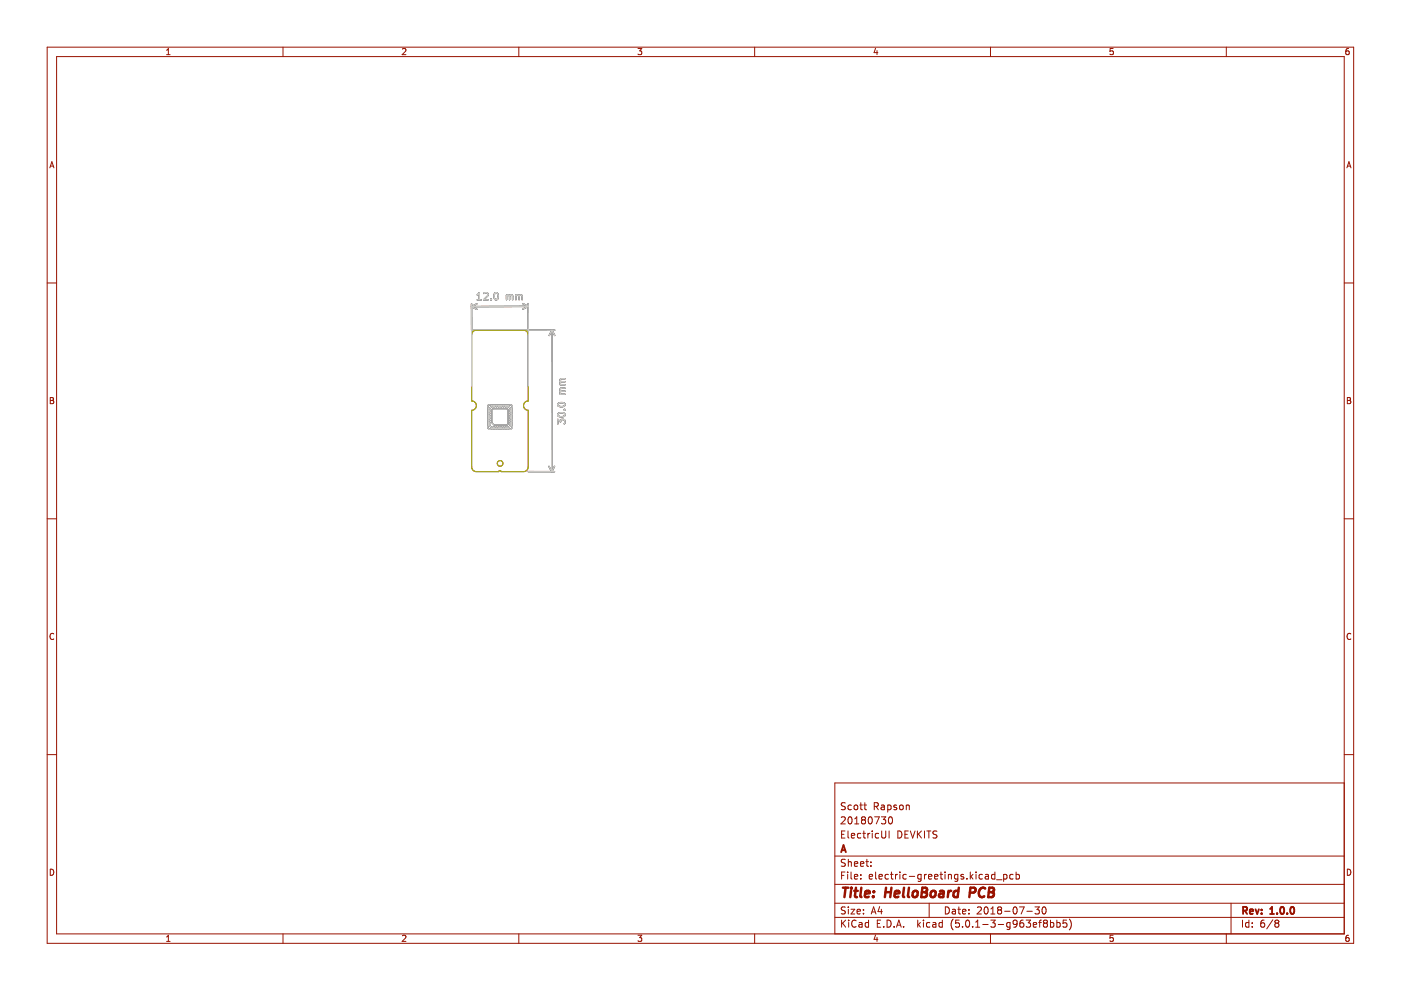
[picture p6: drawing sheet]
<svg xmlns="http://www.w3.org/2000/svg" width="297mm" height="210mm" viewBox="0 0 297 210" stroke-linecap="round" stroke-linejoin="round" font-family="sans-serif">
<g fill="none" stroke="#981200" stroke-width=".21">
<path d="M10 10h277v190h-277zM12 12h273v186h-273zM35.3 11.6h.8M35.3 10.7l.4-.4v1.3M60 10v2M85.3 10.4l.5-.1 .3 .4-.8 .9h.8M110 10v2M135.3 10.3h.8l-.5 .5 .4 .1v.6l-.2 .1-.5-.1M160 10v2M185.6 10.2l-.3 1h.8M185.9 10.7v.9M210 10v2"/>
<path d="M236 10.3h-.6l-.1 .6 .6-.1 .1 .7-.2 .1-.5-.1M260 10v2M285.9 10.3l-.3 .1-.2 .2-.1 .7 .3 .3 .4-.1-.1-.7h-.3l-.3 .2M10.6 35.6l.4-1.3 .4 1.3M10.7 35.2h.6M285.6 35.6l.4-1.3 .4 1.3M285.7 35.2h.6M10 60h2M285 60h2M10.7 84.3h.4l.2 .2-.2 .4 .2 .1 .1 .3-.2 .3h-.5zM10.7 84.9h.4M285.7 84.3h.4l.2 .2-.2 .4 .2 .1 .1 .3-.2 .3h-.5z"/>
<path d="M285.7 84.9h.4M10 110h2M285 110h2M11.4 134.4a.58 .58 0 0 0-.8 .5 .58 .58 0 0 0 .8 .6M286.4 134.4a.58 .58 0 0 0-.8 .5 .58 .58 0 0 0 .8 .6M10 160h2M178.4 173.3l.5-.1 .3 .4-.9 1.1h.9M178.4 176.9h.5M179.1 176.2h-.7v1.5h.7M179.2 170.3l-.6-.1-.2 .1v.5l.7 .2 .1 .4-.3 .3-.5-.1M179.8 176.2v1.3l.2 .2M179.9 173.3l.2-.1a.8 .8 0 0 1 .6 .7 .8 .8 0 0 1-.6 .8l-.3-.6z"/>
<path d="M180.5 177.2l.7-.2-.1-.2-.4-.1-.2 .2 .1 .7h.5M180.5 170.8l-.4-.1-.3 .3 .1 .6h.6M181.1 170.8l.3-.1 .4 .1 .1 .6-.2 .2-.3 .1-.3-.2zM181.2 174.7h.9M181.2 173.6l.4-.4v1.5M182.3 170.7h.6M182.5 170.2v1.3l.4 .2M182.5 176.8l-.4-.1-.3 .3 .1 .6h.6M182.9 173.8l-.3-.3 .3-.3h.3l.3 .3-.3 .3M182.9 176.7h.6M182.9 173.8l-.3 .3v.3l.3 .3h.3l.3-.3v-.3l-.3-.3M182.9 173.8h.3"/>
<path d="M183.1 176.2v1.3l.4 .2M183.1 170.7h.6M183.4 170.2v1.3l.3 .2M184 176.7v1M184.2 173.3l.2-.1a.8 .8 0 0 1 .6 .7 .8 .8 0 0 1-.6 .8l-.3-.6zM184.4 176.7l-.4 .3M184.9 176.2v.1M184.9 176.7v1M185.4 171l.7-.1 .1-.2-.1-.4-.7-.1v1.5M185.4 173.2h1l-.6 1.5M185.7 171l.5 .7M186.3 176.8l-.4-.1-.3 .3 .1 .6h.6"/>
<path d="M186.9 173.2h.9l-.5 .6 .4 .1v.6l-.2 .2-.6-.2M186.9 170.8h.5l.1 .9M186.9 176.2v1.2l.3 .3h.3l.3-.3v-1.2M187.5 171l-.5 .1-.2 .2 .2 .4 .5-.1M188.2 170.8l.4-.1 .3 .3-.1 .6h-.6M188.2 170.7v1.5M188.5 173.3l.2-.1a.8 .8 0 0 1 .5 .7 .8 .8 0 0 1-.5 .8l-.3-.6zM188.5 176.2v1.5M190.1 170.8l-.4-.1-.2 .2 .1 .2 .5 .2v.3h-.6M190.4 176.2a.76 .76 0 0 1 .8 .7 .76 .76 0 0 1-.8 .8zM190.8 170.8l.2-.1 .4 .1 .1 .6-.1 .2-.4 .1-.2-.2zM191.9 176.9h.5"/>
<path d="M192.1 170.8l.3-.1 .3 .1 .1 .9M192.1 170.7v1M192.6 176.2h-.7v1.5h.7M193 176.2l.5 1.5 .5-1.5M194.5 176.2v1.5M194.7 176.8l.7 .9M195.4 176.2l-.9 .8M196 176.2v1.5M196.5 176.2h.9M196.9 176.2v1.5M198.6 176.3l-.5-.1-.2 .1v.5l.6 .2 .1 .4-.2 .3-.6-.1M285 166h-108v32"/>
<path d="M285 160h2M10.7 184.3a.66 .66 0 0 1 .7 .6 .66 .66 0 0 1-.7 .7zM35.3 198.7l.4-.4v1.3M35.3 199.6h.8M60 198v2M85.3 198.4l.5-.1 .3 .4-.8 .9h.8M110 198v2M135.3 198.3h.8l-.5 .5 .4 .1v.6l-.2 .1-.5-.1M160 198v2M177 194.5h108M177 191.5h108M177 187.5h108"/>
<path d="M177 181.5h108M178.4 195.1v1.5M178.4 185.6h.5M178.6 195.7l.7 .9M179.1 184.9h-.7v1.5M179.2 192.4l-.6-.1-.2 .1v.5l.7 .2 .1 .4-.3 .3-.5-.1M179.2 182.3l-.6-.1-.2 .1v.5l.7 .2 .1 .4-.3 .3-.5-.1M179.3 195.1l-.9 .8M179.7 184.9v.1M179.7 185.4v1M179.9 182.2v1.5M179.9 192.3v.1"/>
<path d="M179.9 192.8v1M179.9 182.8l.2-.1 .3 .1 .1 .9M179.9 195.1v.1M179.9 195.6v1M180.4 192.8h.8l-.8 1h.8M180.4 184.9v1.3l.2 .2M181.1 185.9l.8-.2-.1-.2-.4-.1-.3 .2 .1 .7h.6M181.1 183.2l.8-.2-.1-.2-.4-.1-.3 .2 .1 .7h.6M181.5 195.2a.71 .71 0 0 0-1 .5 .71 .71 0 0 0 .7 .9l.3-.2M181.7 193.3l.7-.2v-.2l-.5-.1-.2 .2 .1 .7h.6M182.1 195.7h.6l.1 .9M182.4 183.2l.7-.2v-.2l-.5-.1-.2 .2 .1 .7h.6"/>
<path d="M182.5 186.2v.2M182.5 185.5v.1M182.8 195.9l-.5 .1-.2 .2 .2 .4 .5-.1M183.1 193.6v.2M183.1 192.9v.1M183.6 182.7h.5M183.8 182.2v1.3l.3 .2M184.1 195.7l-.4-.1-.3 .3 .2 .6h.5M184.1 195.1v1.5M184.3 185.9l.7-.2-.1-.2-.4-.1-.2 .2 .1 .7h.5M184.6 183.5v.2M184.6 182.8v.1"/>
<path d="M184.7 193.8l.5-1.5 .5 1.5M184.9 193.4h.7M185.6 198.2l-.3 1h.8M185.6 184.9v1.3l.3 .2M185.9 198.7v.9M186 195.8h.5M186.4 185.9l.7-.2-.1-.2-.4-.1-.2 .2v.7h.6M186.5 192.2l-.4 1.1h1M186.7 195.1h-.7v1.5h.7M186.9 192.8v1M187.4 196.4v.2M188.1 195.1a.76 .76 0 0 1 .8 .7 .76 .76 0 0 1-.8 .8z"/>
<path d="M188.4 185.5l-.5-.1-.3 .3 .2 .6h.6M188.8 185.4h.6M189 184.9v1.3l.4 .2M189.6 196.4v.2M189.9 185.4v1M190.1 196.6l.5-1.5 .5 1.5M190.2 196.2h.7M190.3 185.4l-.4 .3M190.8 184.9v.1M190.8 185.4v1M191.6 196.4v.2M192.1 185.5l-.4-.1-.3 .3 .2 .6h.5"/>
<path d="M192.8 185.8h1.1M194.6 195.1v1.5M194.7 196l.4 .6M195.1 195.6l-.5 .6M195.3 185.5l-.4-.1-.3 .3 .1 .6h.6M195.3 185.4v1.2l-.3 .3-.4-.1M195.8 195.1v.1M195.8 195.6v1M196 185.4v1M196.4 185.4l-.4 .3M196.9 185.9l.7-.2-.1-.2-.4-.1-.2 .2v.7h.6M197 191.5v3"/>
<path d="M197.1 195.7l-.4-.1-.3 .3 .2 .6h.5M197.8 195.7h.6v.9M198.1 185.9l.8-.2-.1-.2-.4-.1-.3 .2 .1 .7h.6M198.4 195.9l-.5 .1-.2 .2 .2 .4 .5-.1M199.3 185.4h.6M199.5 184.9v1.3l.4 .2M199.8 195.7l-.4-.1-.3 .3 .1 .6h.6M199.8 195.1v1.5M200.4 184.9v.1M200.4 185.4v1M200.4 192.3a.76 .76 0 0 1 .9 .7 .76 .76 0 0 1-.9 .8zM201.1 185.5l.2-.1 .3 .1 .1 .9"/>
<path d="M201.1 185.4v1M201.9 192.9h.6l.1 .9M202.1 194.9a1.72 1.72 0 0 0 0 2.3M202.6 193.1l-.5 .1-.2 .2 .2 .4 .5-.1M203.1 192.8h.5M203.1 185.5l-.5-.1-.2 .3 .1 .6h.6M203.1 185.4v1.2l-.3 .3-.4-.1M203.3 192.3v1.3l.3 .2M203.4 195.1h-.8v.7l.2-.1h.5l.1 .2v.5l-.3 .2-.5-.2M204.1 193.3l.7-.2-.1-.2-.4-.1-.2 .2v.7h.6M204.1 196.4v.2M204.3 185.5l-.4-.1-.2 .2 .1 .2 .5 .2v.3h-.6"/>
<path d="M204.9 195.2l.2-.1a.8 .8 0 0 1 .5 .7 .8 .8 0 0 1-.5 .8l-.4-.6zM205 186.2v.2M205.4 193.6v.2M205.4 192.9v.1M205.7 184.9v1.5M205.9 185.8l.4 .6M206.2 196.4v.2M206.3 185.4l-.6 .6M206.9 196.6h.8M206.9 195.5l.4-.4v1.5M206.9 184.9v.1M206.9 185.4v1"/>
<path d="M207.2 192.4l.6-.1 .3 .4-1 1.1h1M208.3 185.5l-.4-.1-.3 .3 .1 .6h.6M208.4 196h1.1M208.8 192.4l.2-.1a.8 .8 0 0 1 .5 .7 .8 .8 0 0 1-.5 .8l-.4-.6zM208.9 185.5h.6l.1 .9M209.6 185.7l-.5 .1-.2 .2 .2 .4 .5-.1M210 198v2M210.1 193.8h.8M210.1 192.7l.4-.4v1.5M210.1 195.1h.9l-.5 .6 .4 .1v.6l-.2 .2-.6-.2M210.9 185.5l-.4-.1-.3 .3 .2 .6h.5M210.9 184.9v1.5"/>
<path d="M211.3 186.5h1.1M211.6 196h1.2M211.8 192.9l-.3-.3 .3-.3 .4 .1 .2 .2-.3 .3M211.8 192.9l-.3 .3v.3l.3 .3h.3l.3-.3v-.3l-.3-.3M211.8 192.9h.3M212.8 185.5l.4-.1 .3 .3-.1 .6h-.6M212.8 185.4v1.5M213 193.2h1.1M214.1 195.7l-.4-.1-.3 .3 .2 .6h.5M214.1 195.6v1.2l-.2 .3-.4-.1M214.8 185.5l-.4-.1-.3 .3 .1 .6h.6M214.9 192.4l.2-.1a.8 .8 0 0 1 .6 .7 .8 .8 0 0 1-.6 .8l-.3-.6z"/>
<path d="M215.4 185.5l.5-.1 .2 .3-.1 .6h-.6M215.4 184.9v1.5M215.6 195.7l-.2 .3-.5-.1-.1-.2v-.3l.3-.3 .4 .1 .1 .2a1 1 0 0 1-.4 1.2h-.3M216.1 192.3h1l-.6 1.5M216.9 195.1l-.4 .1a1.01 1.01 0 0 0 0 1.4l.5-.2 .1-.5-.3-.2h-.4l-.2 .2M217.6 195.1h.9l-.5 .6 .4 .1v.6l-.2 .2-.6-.2M217.7 193.2h1.2M219.1 196.1l.7-.2-.1-.2-.4-.1-.2 .2v.7h.6M219.4 192.3h1l-.5 .6 .4 .1v.6l-.2 .2-.7-.2M220.2 195.6h.6M220.8 195.1l-.4 .2v1.3M221.1 192.4l.2-.1a.8 .8 0 0 1 .5 .7 .8 .8 0 0 1-.5 .8l-.4-.6z"/>
<path d="M221.5 195.7l-.3 .3v.3l.3 .3h.3l.3-.3v-.3l-.3-.3M221.5 195.7l-.3-.3 .3-.3h.3l.3 .3-.3 .3M221.5 195.7h.3M222.7 195.7l.4-.1 .3 .3-.1 .6h-.6M222.7 195.1v1.5M224.1 195.7l.4-.1 .3 .3-.2 .6h-.5M224.1 195.1v1.5M226.1 195.1h-.7v.7l.2-.1h.5l.1 .2-.1 .5-.2 .2-.5-.2M226.7 194.9a1.72 1.72 0 0 1 0 2.3M236 198.3h-.6l-.1 .6h.6l.1 .6-.2 .1-.5-.1M260 198v2M261 191.5v6.5"/>
<path d="M263.4 195.1v1.5M264.8 195.7l-.4-.1-.3 .3 .1 .6h.6M264.8 195.1v1.5M265.5 196.4v.2M265.5 195.7v.1M268 195.1l-.4 .1a1.01 1.01 0 0 0 0 1.4l.5-.2v-.5l-.2-.2h-.5l-.1 .2M269.9 195l-1.3 1.9M270.6 195.7l-.3 .3 .1 .4 .2 .2h.3l.2-.3v-.3l-.2-.3M270.6 195.7l-.3-.3 .3-.3h.3l.2 .3-.2 .3M270.6 195.7h.3M285.7 184.3a.66 .66 0 0 1 .7 .6 .66 .66 0 0 1-.7 .7zM285.9 198.3l-.3 .1-.2 .2-.1 .7 .3 .3 .4-.1-.1-.6-.3-.1-.3 .2"/>
</g>
<g fill="none" stroke="#981200" stroke-width=".39">
<path d="M178.3 180.7l.5-1.5 .5 1.5M178.5 180.3h.7M263.6 193.1l.7-.1 .1-.2-.1-.4-.7-.1v1.5M263.9 193.1l.5 .7M265 193.3l.7-.2-.1-.2-.4-.1-.2 .2 .1 .7h.5M266.2 192.8l.4 1 .3-1M267.5 193.6v.2M267.5 192.9v.1M269.3 193.8h.8M269.3 192.7l.4-.4v1.5M270.8 193.6v.2M271.6 192.4l.2-.1a.8 .8 0 0 1 .5 .7 .8 .8 0 0 1-.5 .8l-.2-.2-.2-.4z"/>
<path d="M272.9 193.6v.2M273.7 192.4l.2-.1a.8 .8 0 0 1 .5 .7 .8 .8 0 0 1-.5 .8l-.3-.6z"/>
</g>
<g fill="none" stroke="#981200" stroke-width=".52">
<path d="M178.7 188.2h1.2M179.3 188.2l-.3 2M180.4 188.9l-.1 1.3M180.5 188.2v.2M181.1 188.9h.8M181.5 188.2l-.2 1.7v.2l.4 .1M182.6 188.2l-.2 1.7 .3 .3M183.4 189.5l1-.1-.1-.4-.5-.1-.3 .3-.1 .9h.8M185.2 190l-.1 .2M185.3 189v.2M187.7 189.2h1.2M187.9 188.2l-.3 2"/>
<path d="M189 188.2l-.2 2M189.7 189.5l1-.1-.1-.4-.5-.1-.4 .3v.9h.8M191.7 188.2l-.2 1.7 .2 .3M192.7 188.2l-.2 1.7 .3 .3M193.7 189.1l.1-.1a.5 .5 0 0 1 .8 .3l-.1 .5-.2 .3a.5 .5 0 0 1-.8-.3zM195.5 189.2h.6M195.6 188.2h.6l.3 .2v.4l-.4 .4 .3 .1a.58 .58 0 0 1-.3 .9h-.8zM197.5 189.1l.1-.1a.5 .5 0 0 1 .8 .3l-.1 .5-.2 .3a.5 .5 0 0 1-.8-.3zM199.3 189h.7v1.2M200.1 189.4l-.7 .1a.4 .4 0 0 0-.3 .3 .4 .4 0 0 0 .2 .4l.7-.1M201.1 188.9l-.2 1.3M201.7 188.9l-.4 .1-.2 .3"/>
<path d="M203.2 189a.66 .66 0 0 0-1 .3l-.1 .5 .2 .3h.7M203.3 188.2l-.3 2M205.6 189.3h.8l.3-.2a.51 .51 0 0 0-.2-.9h-.7l-.3 2M208.9 188.4a.88 .88 0 0 0-1 0 .88 .88 0 0 0-.4 1 .69 .69 0 0 0 .3 .7 .69 .69 0 0 0 .9-.1M209.6 189.2h.7M209.8 188.2h.6l.3 .2v.4l-.4 .4 .3 .1a.58 .58 0 0 1-.3 .9h-.8z"/>
</g>
<g fill="none" stroke="#000" stroke-width=".21">
<path d="M100.3 70.3l.7-.3h10a1 1 0 0 1 1 1v14a1 1 0 0 0-1 1 1 1 0 0 0 1 1v12a1 1 0 0 1-1 1h-4.7l-.3-.2-.2 .2h-4.8a1 1 0 0 1-1-1v-12a1 1 0 0 0 1-1 1 1 0 0 0-1-1v-14zM100 81.9v-12h12v12M103.5 86.5l.4 .2-.4 .1M103.5 87l.4 .2-.4 .1M103.5 87.5l.4 .2-.4 .1M103.5 88l.4 .2-.4 .1M103.5 88.5l.4 .2-.4 .1M103.5 89l.4 .2-.4 .1M103.5 89.5l.4 .2-.4 .1M103.5 90l.4 .2-.4 .1M103.5 85.9h5v5h-5zM104.1 90.9l.2-.4 .1 .4"/>
<path d="M104.1 85.9l.2 .4 .1-.4M104.3 86.7h3.4v3.4h-2.9l-.5-.5zM104.6 90.9l.2-.4 .1 .4M104.6 85.9l.2 .4 .1-.4M105.1 90.9l.2-.4 .1 .4M105.1 85.9l.2 .4 .1-.4M105.6 90.9l.2-.4 .1 .4M105.6 85.9l.2 .4 .1-.4M106.1 90.9l.2-.4 .1 .4M106.1 85.9l.2 .4 .1-.4M106.6 90.9l.2-.4 .1 .4M106.6 85.9l.2 .4 .1-.4"/>
<path d="M107.1 90.9l.2-.4 .1 .4M107.1 85.9l.2 .4 .1-.4M107.6 90.9l.2-.4 .1 .4M107.6 85.9l.2 .4 .1-.4M108.5 90l-.4 .2 .4 .1M108.5 89.5l-.4 .2 .4 .1M108.5 89l-.4 .2 .4 .1M108.5 88.5l-.4 .2 .4 .1M108.5 88l-.4 .2 .4 .1M108.5 87.5l-.4 .2 .4 .1M108.5 87l-.4 .2 .4 .1M108.5 86.5l-.4 .2 .4 .1"/>
<circle cx="106" cy="98.3" r=".6"/>
</g>
<g fill="none" stroke="#000" stroke-width=".3">
<path d="M100 64.4v5.6M100 65l1.1 .6M101.1 64.4l-1.1 .6M101.2 62.5l.4-.4v1.5M102 63.6h-.8M102.6 62.2l.6-.1 .3 .4-1 1.1h1M104.1 63.4v.2M105 62.1h.1a.8 .8 0 0 1 .5 .7 .8 .8 0 0 1-.5 .8 1 1 0 0 1-.1-1.5zM107.4 62.6v1M107.4 62.7l.4-.1 .2 .2M108 62.8l.3-.2h.3l.1 1M108 62.8v.8"/>
<path d="M109.4 62.5v1M109.4 62.7l.4-.2 .2 .3M110 62.8l.3-.3 .3 .1 .1 .9M110 62.8v.7M110.9 64.4l1.1 .6M112 64.4v5.6M112 65h-12M112 65l-1.1 .5M112.1 70h5.5M117 70v30M117 70l-.6 1.1M117 70l.6 1.1"/>
<path d="M116.4 98.9l.6 1.1M117.6 98.9l-.6 1.1M118.3 89.9v-1l.5 .5 .1-.3 .2-.2 .6 .2 .1 .6-.2 .2M118.3 87.7a.89 .89 0 0 1 1.5 .3 .85 .85 0 0 1-1.5-.1zM118.4 85.6a.89 .89 0 0 1 1.4 .3 .85 .85 0 0 1-1.5-.2zM118.8 83.6h1M118.8 81.6h1M119 82.9l-.2 .3 .1 .4M119 82.9h.8M119 80.9l-.2 .3 .1 .4M119 80.9h.8M119.6 86.9h.2"/>
<path d="M119.8 82.3l-.9 .1-.1 .3 .2 .2M119.8 80.3l-.9 .1-.1 .3 .2 .2M112 100h5.6"/>
</g>
<g fill="none" stroke="#cdca00" stroke-width=".21">
<path d="M100.3 70.3l.7-.3h10a1 1 0 0 1 1 1v14a1 1 0 0 0-1 1 1 1 0 0 0 1 1v12a1 1 0 0 1-1 1h-4.7l-.3-.2-.2 .2h-4.8a1 1 0 0 1-1-1v-12a1 1 0 0 0 1-1 1 1 0 0 0-1-1v-14z"/>
<circle cx="106" cy="98.3" r=".6"/>
</g>
<g fill="none" stroke="#cdcdcd" stroke-width=".3">
<path d="M100 64.4v5.6M100 65l1.1 .6M101.1 64.4l-1.1 .6M101.2 62.5l.4-.4v1.5M102 63.6h-.8M102.6 62.2l.6-.1 .3 .4-1 1.1h1M104.1 63.4v.2M105 62.1h.1a.8 .8 0 0 1 .5 .7 .8 .8 0 0 1-.5 .8 1 1 0 0 1-.1-1.5zM107.4 62.6v1M107.4 62.7l.4-.1 .2 .2M108 62.8l.3-.2h.3l.1 1M108 62.8v.8"/>
<path d="M109.4 62.5v1M109.4 62.7l.4-.2 .2 .3M110 62.8l.3-.3 .3 .1 .1 .9M110 62.8v.7M110.9 64.4l1.1 .6M112 64.4v5.6M112 65h-12M112 65l-1.1 .5M112.1 70h5.5M117 70v30M117 70l-.6 1.1M117 70l.6 1.1"/>
<path d="M116.4 98.9l.6 1.1M117.6 98.9l-.6 1.1M118.3 89.9v-1l.5 .5 .1-.3 .2-.2 .6 .2 .1 .6-.2 .2M118.3 87.7a.89 .89 0 0 1 1.5 .3 .85 .85 0 0 1-1.5-.1zM118.4 85.6a.89 .89 0 0 1 1.4 .3 .85 .85 0 0 1-1.5-.2zM118.8 83.6h1M118.8 81.6h1M119 82.9l-.2 .3 .1 .4M119 82.9h.8M119 80.9l-.2 .3 .1 .4M119 80.9h.8M119.6 86.9h.2"/>
<path d="M119.8 82.3l-.9 .1-.1 .3 .2 .2M119.8 80.3l-.9 .1-.1 .3 .2 .2M112 100h5.6"/>
</g>
<g fill="none" stroke="#cdcdcd" stroke-width=".21">
<path d="M100 81.9v-12h12v12M103.5 86.5l.4 .2-.4 .1M103.5 87l.4 .2-.4 .1M103.5 87.5l.4 .2-.4 .1M103.5 88l.4 .2-.4 .1M103.5 88.5l.4 .2-.4 .1M103.5 89l.4 .2-.4 .1M103.5 89.5l.4 .2-.4 .1M103.5 90l.4 .2-.4 .1M103.5 85.9h5v5h-5zM104.1 90.9l.2-.4 .1 .4M104.1 85.9l.2 .4 .1-.4"/>
<path d="M104.3 86.7h3.4v3.4h-2.9l-.5-.5zM104.6 90.9l.2-.4 .1 .4M104.6 85.9l.2 .4 .1-.4M105.1 90.9l.2-.4 .1 .4M105.1 85.9l.2 .4 .1-.4M105.6 90.9l.2-.4 .1 .4M105.6 85.9l.2 .4 .1-.4M106.1 90.9l.2-.4 .1 .4M106.1 85.9l.2 .4 .1-.4M106.6 90.9l.2-.4 .1 .4M106.6 85.9l.2 .4 .1-.4M107.1 90.9l.2-.4 .1 .4"/>
<path d="M107.1 85.9l.2 .4 .1-.4M107.6 90.9l.2-.4 .1 .4M107.6 85.9l.2 .4 .1-.4M108.5 90l-.4 .2 .4 .1M108.5 89.5l-.4 .2 .4 .1M108.5 89l-.4 .2 .4 .1M108.5 88.5l-.4 .2 .4 .1M108.5 88l-.4 .2 .4 .1M108.5 87.5l-.4 .2 .4 .1M108.5 87l-.4 .2 .4 .1M108.5 86.5l-.4 .2 .4 .1"/>
</g>
</svg>
